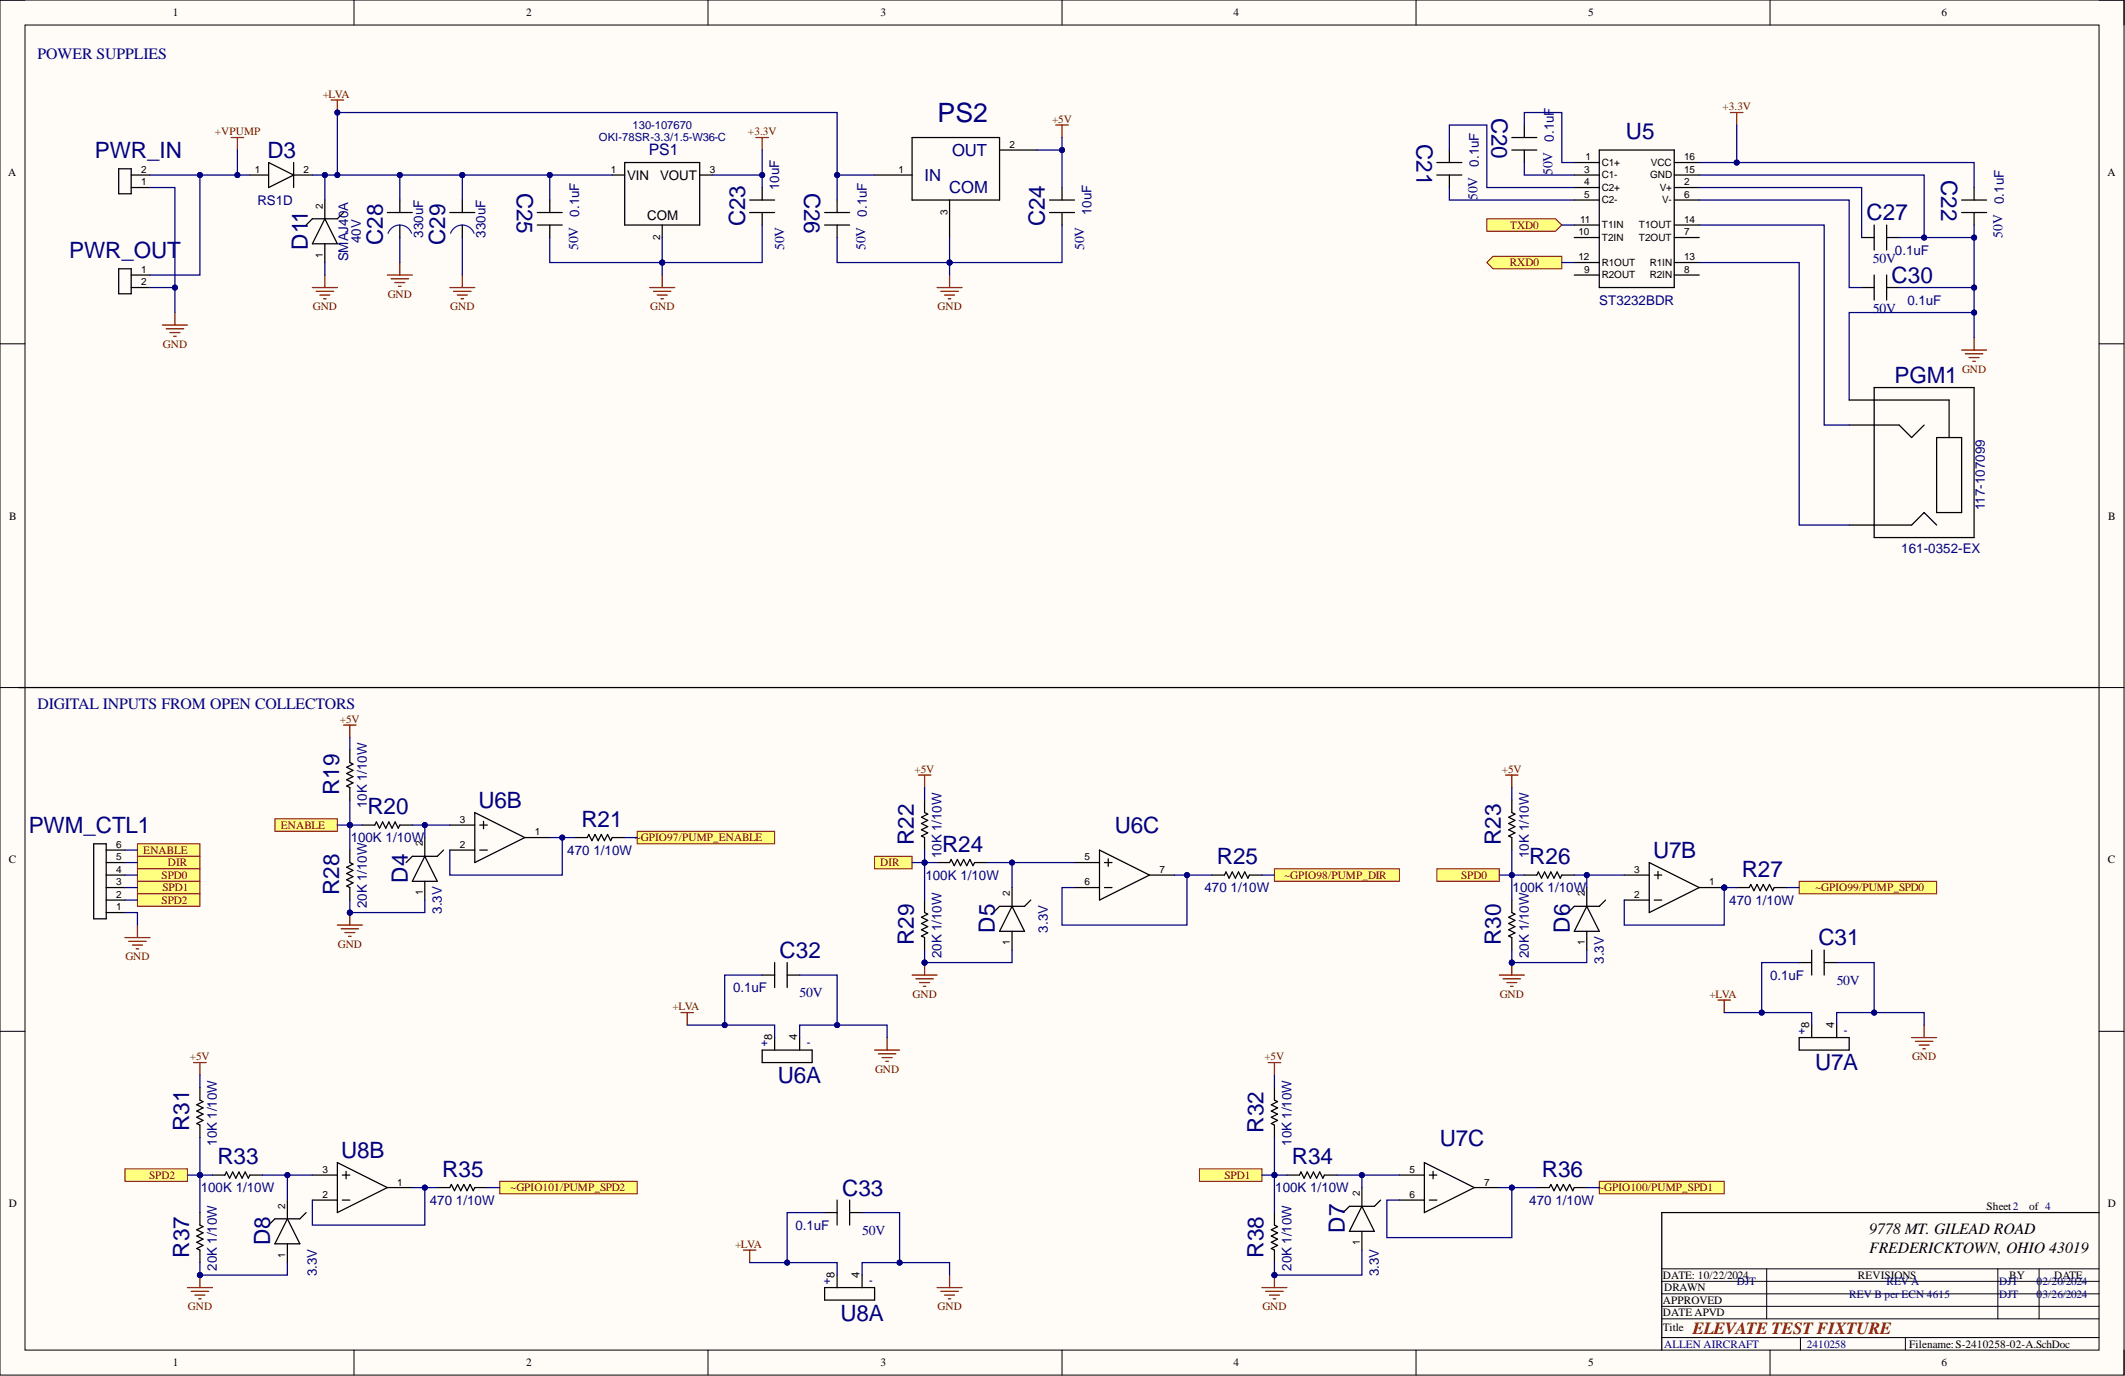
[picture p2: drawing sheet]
<svg xmlns="http://www.w3.org/2000/svg" width="431mm" height="279mm" viewBox="0 0 431 279" stroke-linecap="round" stroke-linejoin="round" font-family="sans-serif">
<defs><g id="words">
<text font-size="5.4" fill="#000080" x="190.3" y="24.7">PS2</text>
<g font-size="4.6" fill="#000080">
<text x="302.8" y="23.9" transform="rotate(90 302.8 23.9)">C20</text>
<text x="287.6" y="29.3" transform="rotate(90 287.6 29.3)">C21</text>
<text x="330.1" y="28.3">U5</text>
<text x="19.3" y="32.1">PWR_IN</text>
<text x="54.3" y="32.1">D3</text>
<text x="104.9" y="39.1" transform="rotate(90 104.9 39.1)">C25</text>
<text x="163.3" y="39.1" transform="rotate(90 163.3 39.1)">C26</text>
<text x="394.1" y="36.6" transform="rotate(90 394.1 36.6)">C22</text>
<text x="151.3" y="45.9" transform="rotate(-90 151.3 45.9)">C23</text>
<text x="212.2" y="45.9" transform="rotate(-90 212.2 45.9)">C24</text>
<text x="379" y="44.8">C27</text>
<text x="14" y="52.4">PWR_OUT</text>
<text x="62.5" y="50.7" transform="rotate(-90 62.5 50.7)">D11</text>
<text x="77.7" y="49.8" transform="rotate(-90 77.7 49.8)">C28</text>
<text x="90.4" y="49.8" transform="rotate(-90 90.4 49.8)">C29</text>
<text x="384.1" y="57.5">C30</text>
<text x="384.7" y="77.8">PGM1</text>
<text x="68.8" y="161.4" transform="rotate(-90 68.8 161.4)">R19</text>
<text x="74.6" y="165.3">R20</text>
<text x="97.2" y="164.1">U6B</text>
<text x="118" y="167.9">R21</text>
<text x="5.8" y="169.1">PWM_CTL1</text>
<text x="185.5" y="171.6" transform="rotate(-90 185.5 171.6)">R22</text>
<text x="191.3" y="172.9">R24</text>
<text x="226.4" y="169.1">U6C</text>
<text x="304.8" y="171.6" transform="rotate(-90 304.8 171.6)">R23</text>
<text x="82.8" y="179.2" transform="rotate(-90 82.8 179.2)">D4</text>
<text x="247.1" y="175.5">R25</text>
<text x="310.5" y="175.5">R26</text>
<text x="335.6" y="174.2">U7B</text>
<text x="353.6" y="178">R27</text>
<text x="68.8" y="181.7" transform="rotate(-90 68.8 181.7)">R28</text>
<text x="185.5" y="191.9" transform="rotate(-90 185.5 191.9)">R29</text>
<text x="202" y="189.4" transform="rotate(-90 202 189.4)">D5</text>
<text x="304.8" y="191.9" transform="rotate(-90 304.8 191.9)">R30</text>
<text x="318.7" y="189.4" transform="rotate(-90 318.7 189.4)">D6</text>
<text x="369.2" y="192">C31</text>
<text x="158.3" y="194.5">C32</text>
<text x="158" y="219.9">U6A</text>
<text x="368.5" y="217.4">U7A</text>
<text x="38.4" y="229.6" transform="rotate(-90 38.4 229.6)">R31</text>
<text x="256.6" y="230" transform="rotate(-90 256.6 230)">R32</text>
<text x="292.3" y="232.6">U7C</text>
<text x="44.1" y="236.4">R33</text>
<text x="69.3" y="235.1">U8B</text>
<text x="89.8" y="238.9">R35</text>
<text x="262.3" y="236.4">R34</text>
<text x="313" y="238.9">R36</text>
<text x="171" y="242.7">C33</text>
<text x="273" y="250.3" transform="rotate(-90 273 250.3)">D7</text>
<text x="38.4" y="255.4" transform="rotate(-90 38.4 255.4)">R37</text>
<text x="54.9" y="252.8" transform="rotate(-90 54.9 252.8)">D8</text>
<text x="256.6" y="255.4" transform="rotate(-90 256.6 255.4)">R38</text>
<text x="170.6" y="268.1">U8A</text>
</g>
<text font-size="3.5" fill="#800000" x="343.7" y="270.8">ELEVATE TEST FIXTURE</text>
<g font-size="3.4" fill="#000080">
<text x="193.3" y="31.6">OUT</text>
<text x="187.7" y="36.7">IN</text>
<text x="192.7" y="39.3">COM</text>
</g>
<g font-size="3.2" fill="#000080">
<text x="7.6" y="12">POWER SUPPLIES</text>
<text x="131.7" y="31.6">PS1</text>
<text x="7.6" y="144">DIGITAL INPUTS FROM OPEN COLLECTORS</text>
</g>
<g font-size="3.2">
<text x="379.5" y="250.6">9778 MT. GILEAD ROAD</text>
<text x="379.5" y="254.4">FREDERICKTOWN, OHIO 43019</text>
</g>
<g font-size="2.8" fill="#000080">
<text x="315.2" y="35.5" transform="rotate(-90 315.2 35.5)">50V</text>
<text x="300" y="40.6" transform="rotate(-90 300 40.6)">50V</text>
<text x="117.4" y="50.8" transform="rotate(-90 117.4 50.8)">50V</text>
<text x="159.2" y="50.8" transform="rotate(-90 159.2 50.8)">50V</text>
<text x="175.7" y="50.8" transform="rotate(-90 175.7 50.8)">50V</text>
<text x="220.1" y="50.8" transform="rotate(-90 220.1 50.8)">50V</text>
<text x="380.3" y="53.5">50V</text>
<text x="406.6" y="48.2" transform="rotate(-90 406.6 48.2)">50V</text>
<text x="380.3" y="63.6">50V</text>
<text x="162.4" y="202.5">50V</text>
<text x="372.9" y="199.9">50V</text>
<text x="175" y="250.7">50V</text>
</g>
<g font-size="2.7" fill="#000080">
<text x="315.5" y="28.8" transform="rotate(-90 315.5 28.8)">0.1uF</text>
<text x="300.3" y="33.8" transform="rotate(-90 300.3 33.8)">0.1uF</text>
<text x="52.3" y="41.5">RS1D</text>
<text x="158.2" y="38.6" transform="rotate(-90 158.2 38.6)">10uF</text>
<text x="406.8" y="41.5" transform="rotate(-90 406.8 41.5)">0.1uF</text>
<text x="117.6" y="44" transform="rotate(-90 117.6 44)">0.1uF</text>
<text x="176" y="44" transform="rotate(-90 176 44)">0.1uF</text>
<text x="221.6" y="43.7" transform="rotate(-90 221.6 43.7)">10uF</text>
<text x="70.7" y="53.1" transform="rotate(-90 70.7 53.1)">SMAJ40A</text>
<text x="73.2" y="49.4" transform="rotate(-90 73.2 49.4)">40V</text>
<text x="85.9" y="48.2" transform="rotate(-90 85.9 48.2)">330uF</text>
<text x="98.6" y="48.2" transform="rotate(-90 98.6 48.2)">330uF</text>
<text x="384.7" y="51.7">0.1uF</text>
<text x="324.7" y="61.9">ST3232BDR</text>
<text x="387.3" y="61.9">0.1uF</text>
<text x="403" y="103.7" transform="rotate(-90 403 103.7)">117-107099</text>
<text x="386" y="112.4">161-0352-EX</text>
<text x="74.5" y="164.1" transform="rotate(-90 74.5 164.1)">10K 1/10W</text>
<text x="71.2" y="171">100K 1/10W</text>
<text x="115.2" y="173.5">470 1/10W</text>
<text x="187.9" y="178.6">100K 1/10W</text>
<text x="191.2" y="174.3" transform="rotate(-90 191.2 174.3)">10K 1/10W</text>
<text x="310.4" y="174.3" transform="rotate(-90 310.4 174.3)">10K 1/10W</text>
<text x="74.5" y="184.5" transform="rotate(-90 74.5 184.5)">20K 1/10W</text>
<text x="89.7" y="185.6" transform="rotate(-90 89.7 185.6)">3.3V</text>
<text x="244.5" y="181.2">470 1/10W</text>
<text x="307.1" y="181.2">100K 1/10W</text>
<text x="351.1" y="183.7">470 1/10W</text>
<text x="212.8" y="189.4" transform="rotate(-90 212.8 189.4)">3.3V</text>
<text x="191.2" y="194.6" transform="rotate(-90 191.2 194.6)">20K 1/10W</text>
<text x="310.4" y="194.6" transform="rotate(-90 310.4 194.6)">20K 1/10W</text>
<text x="325.6" y="195.7" transform="rotate(-90 325.6 195.7)">3.3V</text>
<text x="148.8" y="201.5">0.1uF</text>
<text x="359.4" y="198.9">0.1uF</text>
<text x="44.1" y="232.7" transform="rotate(-90 44.1 232.7)">10K 1/10W</text>
<text x="262.2" y="232.7" transform="rotate(-90 262.2 232.7)">10K 1/10W</text>
<text x="40.8" y="242.1">100K 1/10W</text>
<text x="87.3" y="244.6">470 1/10W</text>
<text x="258.9" y="242.1">100K 1/10W</text>
<text x="310.5" y="244.6">470 1/10W</text>
<text x="161.5" y="249.7">0.1uF</text>
<text x="44.1" y="258.1" transform="rotate(-90 44.1 258.1)">20K 1/10W</text>
<text x="64.3" y="259.2" transform="rotate(-90 64.3 259.2)">3.3V</text>
<text x="262.2" y="258.1" transform="rotate(-90 262.2 258.1)">20K 1/10W</text>
<text x="280" y="259.2" transform="rotate(-90 280 259.2)">3.3V</text>
</g>
<g font-size="2.7">
<text x="127.3" y="36.5">VIN</text>
<text x="134" y="36.5">VOUT</text>
<text x="131.4" y="44.6">COM</text>
</g>
<g font-size="2.3">
<text x="35.1" y="3.3">1</text>
<text x="106.8" y="3.3">2</text>
<text x="178.8" y="3.3">3</text>
<text x="250.5" y="3.3">4</text>
<text x="322.4" y="3.3">5</text>
<text x="394.2" y="3.3">6</text>
<text x="1.7" y="35.7">A</text>
<text x="427.9" y="35.7">A</text>
<text x="1.9" y="105.5">B</text>
<text x="428" y="105.5">B</text>
<text x="1.8" y="175.3">C</text>
<text x="428" y="175.3">C</text>
<text x="367.3" y="208.7" transform="rotate(-90 367.3 208.7)">8</text>
<text x="372.4" y="208.7" transform="rotate(-90 372.4 208.7)">4</text>
<text x="156.8" y="211.2" transform="rotate(-90 156.8 211.2)">8</text>
<text x="161.8" y="211.2" transform="rotate(-90 161.8 211.2)">4</text>
<text x="1.8" y="245.1">D</text>
<text x="403.3" y="245.7">Sheet2</text>
<text x="412" y="245.7">of 4</text>
<text x="428" y="245.1">D</text>
<text x="169.5" y="259.4" transform="rotate(-90 169.5 259.4)">8</text>
<text x="174.5" y="259.4" transform="rotate(-90 174.5 259.4)">4</text>
<text x="337.6" y="259.7">DATE: 10/22/2024</text>
<text x="337.9" y="262.2">DRAWN</text>
<text x="377.2" y="259.7">REVISIONS</text>
<text x="407.9" y="259.7">BY</text>
<text x="417" y="259.7">DATE</text>
<text x="337.6" y="267.3">DATE APVD</text>
<text x="337.6" y="264.7">APPROVED</text>
<text x="337.6" y="270.3">Title</text>
<text x="387.6" y="273.6">Filename:S-2410258-02-A.SchDoc</text>
<text x="35.1" y="277.4">1</text>
<text x="106.8" y="277.4">2</text>
<text x="178.8" y="277.4">3</text>
<text x="250.5" y="277.4">4</text>
<text x="322.4" y="277.4">5</text>
<text x="394.2" y="277.4">6</text>
</g>
<g font-size="2.3" fill="#800000">
<text x="65.5" y="19.8">+LVA</text>
<text x="349.7" y="22.3">+3.3V</text>
<text x="43.6" y="27.4">+VPUMP</text>
<text x="151.9" y="27.4">+3.3V</text>
<text x="213.6" y="24.9">+5V</text>
<text x="306.6" y="46.5">TXD0</text>
<text x="306.5" y="54.1">RXD0</text>
<text x="63.5" y="63">GND</text>
<text x="78.7" y="60.4">GND</text>
<text x="91.4" y="63">GND</text>
<text x="132" y="63">GND</text>
<text x="190.3" y="63">GND</text>
<text x="33.1" y="70.6">GND</text>
<text x="398.4" y="75.6">GND</text>
<text x="69" y="146.7">+5V</text>
<text x="185.7" y="156.9">+5V</text>
<text x="304.9" y="156.9">+5V</text>
<text x="29.1" y="173.4">ENABLE</text>
<text x="57" y="168.3">ENABLE</text>
<text x="128.9" y="170.8">~GPIO97/PUMP_ENABLE</text>
<text x="32.8" y="178.4">SPD0</text>
<text x="34.1" y="175.9">DIR</text>
<text x="178.7" y="175.9">DIR</text>
<text x="260.7" y="178.4">~GPIO98/PUMP_DIR</text>
<text x="296.6" y="178.4">SPD0</text>
<text x="32.8" y="183.5">SPD2</text>
<text x="33" y="181">SPD1</text>
<text x="368.5" y="181">~GPIO99/PUMP_SPD0</text>
<text x="25.5" y="194.9">GND</text>
<text x="68.6" y="192.4">GND</text>
<text x="185.3" y="202.6">GND</text>
<text x="304.5" y="202.6">GND</text>
<text x="347.1" y="202.6">+LVA</text>
<text x="136.6" y="205.1">+LVA</text>
<text x="38.6" y="215.3">+5V</text>
<text x="256.7" y="215.3">+5V</text>
<text x="388.2" y="215.3">GND</text>
<text x="177.7" y="217.8">GND</text>
<text x="30.3" y="239.4">SPD2</text>
<text x="248.6" y="239.4">SPD1</text>
<text x="103.6" y="241.9">~GPIO101/PUMP_SPD2</text>
<text x="324.5" y="241.9">~GPIO100/PUMP_SPD1</text>
<text x="149.2" y="253.3">+LVA</text>
<text x="38.1" y="266">GND</text>
<text x="190.3" y="266">GND</text>
<text x="256.3" y="266">GND</text>
</g>
<g font-size="2.3" fill="#000080">
<text x="121.6" y="28.7">OKI-78SR-3.3/1.5-W36-C</text>
<text x="128.4" y="26.2">130-107670</text>
<text x="366.5" y="208.7" transform="rotate(-180 366.5 208.7)">+</text>
<text x="375.1" y="208.7" transform="rotate(-180 375.1 208.7)">-</text>
<text x="155.9" y="211.2" transform="rotate(-180 155.9 211.2)">+</text>
<text x="164.6" y="211.2" transform="rotate(-180 164.6 211.2)">-</text>
<text x="168.6" y="259.4" transform="rotate(-180 168.6 259.4)">+</text>
<text x="177.2" y="259.4" transform="rotate(-180 177.2 259.4)">-</text>
<text x="352.6" y="260.9">DJT</text>
<text x="375.4" y="263.5">REV B per ECN 4615</text>
<text x="383.1" y="260.9">REV A</text>
<text x="405.9" y="260.9">DJT</text>
<text x="405.9" y="263.5">DJT</text>
<text x="413.5" y="260.9">0</text>
<text x="413.5" y="263.5">0</text>
<text x="414.7" y="260.9">2/20/2024</text>
<text x="414.7" y="263.5">3/26/2024</text>
<text x="337.9" y="273.6">ALLEN AIRCRAFT</text>
<text x="366.8" y="273.6">2410258</text>
</g>
<g font-size="2">
<text x="28.7" y="35.1">2</text>
<text x="51.8" y="35.1">1</text>
<text x="61.6" y="35.1">2</text>
<text x="124" y="35.1">1</text>
<text x="144.1" y="35.1">3</text>
<text x="182.4" y="35.1">1</text>
<text x="205" y="30">2</text>
<text x="321.7" y="35.1">3</text>
<text x="321.9" y="32.6">1</text>
<text x="325.2" y="33.7">C1+</text>
<text x="335.2" y="33.7">VCC</text>
<text x="342" y="32.6">16</text>
<text x="342" y="35.1">15</text>
<text x="28.7" y="37.7">1</text>
<text x="321.7" y="37.7">4</text>
<text x="321.7" y="40.2">5</text>
<text x="325.2" y="38.8">C2+</text>
<text x="325.2" y="41.3">C2-</text>
<text x="325.2" y="36.2">C1-</text>
<text x="335" y="36.2">GND</text>
<text x="337" y="38.8">V+</text>
<text x="337.5" y="41.3">V-</text>
<text x="342" y="37.7">2</text>
<text x="342" y="40.2">6</text>
<text x="65.5" y="42.4" transform="rotate(-90 65.5 42.4)">2</text>
<text x="192.4" y="43.7" transform="rotate(-90 192.4 43.7)">3</text>
<text x="320.5" y="47.8">10</text>
<text x="320.8" y="45.3">11</text>
<text x="325.2" y="46.4">T1IN</text>
<text x="332.7" y="46.4">T1OUT</text>
<text x="342" y="45.3">14</text>
<text x="342" y="47.8">7</text>
<text x="65.5" y="52.3" transform="rotate(-90 65.5 52.3)">1</text>
<text x="134" y="48.7" transform="rotate(-90 134 48.7)">2</text>
<text x="320.5" y="52.9">12</text>
<text x="325.2" y="54">R1OUT</text>
<text x="325.2" y="48.9">T2IN</text>
<text x="332.7" y="48.9">T2OUT</text>
<text x="334.9" y="54">R1IN</text>
<text x="342" y="52.9">13</text>
<text x="28.7" y="55.4">1</text>
<text x="28.7" y="58">2</text>
<text x="321.7" y="55.4">9</text>
<text x="325.2" y="56.5">R2OUT</text>
<text x="334.9" y="56.5">R2IN</text>
<text x="342" y="55.4">8</text>
<text x="93.4" y="167.1">3</text>
<text x="23.6" y="172.2">6</text>
<text x="85.8" y="171.8" transform="rotate(-90 85.8 171.8)">2</text>
<text x="93.4" y="172.2">2</text>
<text x="108.6" y="169.6">1</text>
<text x="23.6" y="177.3">4</text>
<text x="23.6" y="174.7">5</text>
<text x="23.6" y="179.8">3</text>
<text x="220.2" y="179.8">6</text>
<text x="220.2" y="174.7">5</text>
<text x="235.4" y="177.3">7</text>
<text x="331.8" y="177.3">3</text>
<text x="347" y="179.8">1</text>
<text x="23.6" y="184.9">1</text>
<text x="23.6" y="182.3">2</text>
<text x="85.8" y="181.7" transform="rotate(-90 85.8 181.7)">1</text>
<text x="205.1" y="182" transform="rotate(-90 205.1 182)">2</text>
<text x="321.7" y="182" transform="rotate(-90 321.7 182)">2</text>
<text x="331.8" y="182.3">2</text>
<text x="205.1" y="191.9" transform="rotate(-90 205.1 191.9)">1</text>
<text x="321.7" y="191.9" transform="rotate(-90 321.7 191.9)">1</text>
<text x="65.4" y="238.2">3</text>
<text x="286.1" y="238.2">5</text>
<text x="57.9" y="245.5" transform="rotate(-90 57.9 245.5)">2</text>
<text x="65.4" y="243.3">2</text>
<text x="80.7" y="240.7">1</text>
<text x="276.1" y="242.9" transform="rotate(-90 276.1 242.9)">2</text>
<text x="286.1" y="243.3">6</text>
<text x="301.4" y="240.7">7</text>
<text x="57.9" y="255.4" transform="rotate(-90 57.9 255.4)">1</text>
<text x="276.1" y="252.8" transform="rotate(-90 276.1 252.8)">1</text>
</g>
</g></defs>
<path d="M0 0h431.3v279.2h-431.3z" fill-rule="evenodd" fill="#fffcf8"/>
<path d="M0 0h431.3v279.2h-431.3z" fill="none" stroke="#000" stroke-width=".2"/>
<path d="M5.1 5.1h421.1v269h-421.1z" fill-rule="evenodd" fill="#fffcf8"/>
<g fill="none" stroke="#000" stroke-width=".2">
<path d="M0 0h5.1M5.1 5.1h421.1v269h-421.1zM71.9 0v5.1M143.8 0v5.1M215.6 0v5.1M287.5 0v5.1M359.4 0v5.1M426.2 0h5.1v5.1M0 69.8h5.1M426.2 69.8h5.1M0 139.6h5.1M426.2 139.6h5.1"/>
<path d="M0 209.4h5.1M426.2 209.4h5.1M337.4 257.6h88.8M358.7 257.6v10.2M405.6 257.6v10.2M414 257.6v10.2M71.9 274.1v5.1M143.8 274.1v5.1M215.6 274.1v5.1M287.5 274.1v5.1M337.4 271.6h88.8M337.4 260.2h88.8"/>
<path d="M337.4 262.7h88.8M337.4 267.8h88.8M337.4 265.3h88.8M359.4 274.1v5.1M365.5 271.6v2.5M386.9 271.6v2.5M431.3 274.1v5.1"/>
</g>
<g fill="none" stroke="#000" stroke-width=".25">
<path d="M50.7 35.5h3.8M54.5 33l5.1 2.5-5.1 2.6zM59.6 33v5.1M59.6 35.5h3.8M154.7 38.1v2.5M215.6 38.1v2.5M319.6 35.5h5.1M319.6 38.1h5.1M319.6 33h5.1M324.7 30.5h15.2v27.9h-15.2zM339.9 35.5h5.1M339.9 38.1h5.1"/>
<path d="M339.9 33h5.1M109.1 43.2h5.1M109.1 45.7h5.1M111.6 40.6v2.6M111.6 45.7v2.5M152.2 43.2h5.1M152.2 40.6h5.1M154.7 43.2v2.5M167.4 43.2h5.1M167.4 45.7h5.1M170 40.6v2.6M170 45.7v2.5"/>
<path d="M213.1 43.2h5.1M213.1 40.6h5.1M215.6 43.2v2.5M319.6 40.6h5.1M319.6 45.7h5.1M319.6 55.8h5.1M319.6 53.3h5.1M319.6 48.2h5.1M339.9 40.6h5.1M339.9 45.7h5.1M339.9 55.8h5.1M339.9 53.3h5.1"/>
<path d="M339.9 48.2h5.1M426.2 246.2h-88.8v27.9"/>
</g>
<g fill="none" stroke="#800000" stroke-width=".25">
<path d="M351.3 22.9h2.6M352.6 22.9v2.5M78.6 55.8h5.1M79.4 56.6h3.6M80.2 57.4h2M80.9 58.1h.5M81.2 53.3v2.5M131.9 58.4h5.1M132.7 59.1h3.5M133.4 59.9h2.1M134.4 55.8v2.6M190.3 58.4h5"/>
<path d="M191 59.1h3.6M191.8 59.9h2M192.8 55.8v2.6M134.2 60.7h.5M192.5 60.7h.5"/>
</g>
<path d="M301.9 44.4h13.9l1.3 1.3-1.3 1.3h-13.9z" fill-rule="evenodd" fill="#ffff80"/>
<path d="M301.9 44.4h13.9l1.3 1.3-1.3 1.3h-13.9z" fill="none" stroke="#800000" stroke-width=".2"/>
<path d="M303.1 52h14v2.6h-14l-1.2-1.3z" fill-rule="evenodd" fill="#ffff80"/>
<path d="M303.1 52h14v2.6h-14l-1.2-1.3z" fill="none" stroke="#800000" stroke-width=".2"/>
<path d="M67.2 20.3h2.6M68.5 20.3v2.6M398.3 71.1h5M399 71.8h3.6M399.8 72.6h2M400.6 73.4h.5M400.8 68.5v2.6" fill="none" stroke="#800000" stroke-width=".25"/>
<path d="M380.5 78.7h20.3v30.5h-20.3zM375.4 86.3h10.2l2.5 2.5 2.6-2.5M375.4 81.2h20.3v7.6M393.2 88.8h5.1v15.3h-5.1zM375.4 106.6h12.7l2.6-2.5 2.5 2.5" fill="none" stroke="#000" stroke-width=".25"/>
<circle cx="68.5" cy="22.9" r=".51" fill="#000080"/>
<circle cx="68.5" cy="22.9" r=".51" fill="none" stroke="#000080" stroke-width=".2"/>
<path d="M33 66h5.1M33.7 66.8h3.6M34.5 67.5h2M35.3 68.3h.5M35.5 63.5v2.5M25.4 190.4h5M26.1 191.1h3.6M26.9 191.9h2M27.7 192.7h.5M27.9 187.8v2.6" fill="none" stroke="#800000" stroke-width=".25"/>
<g fill="none" stroke="#000" stroke-width=".25">
<path d="M291.7 35.5h5.1M291.7 33h5.1M294.3 30.5v2.5M294.3 35.5v2.6M307 30.5h5M307 27.9h5M309.5 25.4v2.5M309.5 30.5v2.5M400.8 38.1v2.5M378 48.2h2.5M378 58.4h2.5M380.5 45.7v5.1"/>
<path d="M380.5 55.8v5.1M383.1 45.7v5.1M383.1 55.8v5.1M383.1 48.2h2.5M383.1 58.4h2.5M398.3 43.2h5M398.3 40.6h5M400.8 43.2v2.5M19 171.3h2.6v15.3h-2.6zM21.6 177.7h3.8M21.6 175.1h3.8M21.6 172.6h3.8"/>
<path d="M21.6 185.3h3.8M21.6 182.8h3.8M21.6 180.2h3.8"/>
</g>
<path d="M27.9 171.3h12.7v2.6h-12.7z" fill-rule="evenodd" fill="#ffff80"/>
<path d="M27.9 171.3h12.7v2.6h-12.7z" fill="none" stroke="#800000" stroke-width=".2"/>
<path d="M27.9 173.9h12.7v2.5h-12.7z" fill-rule="evenodd" fill="#ffff80"/>
<path d="M27.9 173.9h12.7v2.5h-12.7z" fill="none" stroke="#800000" stroke-width=".2"/>
<path d="M27.9 176.4h12.7v2.6h-12.7z" fill-rule="evenodd" fill="#ffff80"/>
<path d="M27.9 176.4h12.7v2.6h-12.7z" fill="none" stroke="#800000" stroke-width=".2"/>
<path d="M27.9 179h12.7v2.5h-12.7z" fill-rule="evenodd" fill="#ffff80"/>
<path d="M27.9 179h12.7v2.5h-12.7z" fill="none" stroke="#800000" stroke-width=".2"/>
<path d="M27.9 181.5h12.7v2.5h-12.7z" fill-rule="evenodd" fill="#ffff80"/>
<path d="M27.9 181.5h12.7v2.5h-12.7z" fill="none" stroke="#800000" stroke-width=".2"/>
<path d="M69.8 147.2h2.5M71 147.2v2.6M186.5 157.4h2.5M187.7 157.4v2.5M39.3 215.8h2.6M40.6 215.8v2.5" fill="none" stroke="#800000" stroke-width=".25"/>
<path d="M71 152.3v2.5l.7 .4-1.3 .6 1.3 .6-1.3 .7 1.3 .6-1.3 .6 1.3 .7-1.3 .6 .6 .3v2.6M187.7 162.5v2.5l.7 .3-1.3 .6 1.3 .7-1.3 .6 1.3 .6-1.3 .7 1.3 .6-1.3 .7 .6 .3v2.5M40.6 220.8v2.6l.6 .3-1.2 .6 1.2 .7-1.2 .6 1.2 .6-1.2 .7 1.2 .6-1.2 .6 .6 .4v2.5" fill="none" stroke="#000" stroke-width=".25"/>
<path d="M55.8 166.3h12.7v2.5h-12.7z" fill-rule="evenodd" fill="#ffff80"/>
<path d="M55.8 166.3h12.7v2.5h-12.7z" fill="none" stroke="#800000" stroke-width=".2"/>
<path d="M68.5 187.8h5.1M69.3 188.6h3.5M70 189.4h2M70.8 190.1h.5M71 185.3v2.5" fill="none" stroke="#800000" stroke-width=".25"/>
<circle cx="71" cy="185.3" r=".51" fill="#000080"/>
<circle cx="71" cy="185.3" r=".51" fill="none" stroke="#000080" stroke-width=".2"/>
<path d="M71 172.6v2.5l.7 .4-1.3 .6 1.3 .6-1.3 .7 1.3 .6-1.3 .6 1.3 .7-1.3 .6 .6 .3v2.6M187.7 182.8v2.5l.7 .3-1.3 .7 1.3 .6-1.3 .6 1.3 .7-1.3 .6 1.3 .6-1.3 .7 .6 .3v2.5M40.6 246.2v2.6l.6 .3-1.2 .6 1.2 .6-1.2 .7 1.2 .6-1.2 .6 1.2 .7-1.2 .6 .6 .3v2.6" fill="none" stroke="#000" stroke-width=".25"/>
<path d="M177.6 173.9h7.6v2.5h-7.6z" fill-rule="evenodd" fill="#ffff80"/>
<path d="M177.6 173.9h7.6v2.5h-7.6z" fill="none" stroke="#800000" stroke-width=".2"/>
<path d="M25.4 237.3h12.7v2.6h-12.7z" fill-rule="evenodd" fill="#ffff80"/>
<path d="M25.4 237.3h12.7v2.6h-12.7z" fill="none" stroke="#800000" stroke-width=".2"/>
<path d="M185.2 198h5.1M185.9 198.8h3.6M186.7 199.5h2M187.7 195.5v2.5M187.5 200.3h.5" fill="none" stroke="#800000" stroke-width=".25"/>
<circle cx="187.7" cy="195.5" r=".51" fill="#000080"/>
<circle cx="187.7" cy="195.5" r=".51" fill="none" stroke="#000080" stroke-width=".2"/>
<path d="M40.6 258.9v2.5M38.1 261.4h5M38.8 262.2h3.6M39.6 263h2M40.3 263.7h.5" fill="none" stroke="#800000" stroke-width=".25"/>
<circle cx="40.6" cy="258.9" r=".51" fill="#000080"/>
<circle cx="40.6" cy="258.9" r=".51" fill="none" stroke="#000080" stroke-width=".2"/>
<g fill="none" stroke="#000" stroke-width=".25">
<path d="M91.3 172.6h5.1M91.3 167.5h5.1M96.4 165l10.1 5.1-10.1 5zM97.4 172.6h1.5M97.4 167.5h1.5M98.2 166.8v1.5M106.5 170.1h5.1M116.7 170.1h2.5l.3-.7 .7 1.3 .6-1.3 .6 1.3 .7-1.3 .6 1.3 .7-1.3 .6 1.3 .3-.6h2.5M218.2 175.1h5M223.2 172.6l10.2 5.1-10.2 5.1zM224.3 175.1h1.5M225 174.4v1.5"/>
<path d="M233.4 177.7h5.1M154.7 198h2.6M157.3 195.5v5M159.8 195.5v5M159.8 198h2.6M218.2 180.2h5M224.3 180.2h1.5M154.7 213.2h10.2v2.6h-10.2zM157.3 210.7v2.5M162.4 210.7v2.5"/>
</g>
<path d="M138.3 205.6h2.5M139.5 205.6v2.5M177.6 213.2h5M178.3 214h3.6M179.1 214.7h2M179.9 215.5h.5M180.1 210.7v2.5" fill="none" stroke="#800000" stroke-width=".25"/>
<path d="M129.4 168.8h27.9v2.5h-27.9z" fill-rule="evenodd" fill="#ffff80"/>
<path d="M129.4 168.8h27.9v2.5h-27.9z" fill="none" stroke="#800000" stroke-width=".2"/>
<path d="M246.1 177.7h2.5l.3-.6 .7 1.2 .6-1.2 .6 1.2 .7-1.2 .6 1.2 .6-1.2 .7 1.2 .3-.6h2.5" fill="none" stroke="#000" stroke-width=".25"/>
<path d="M258.8 176.4h25.3v2.6h-25.3z" fill-rule="evenodd" fill="#ffff80"/>
<path d="M258.8 176.4h25.3v2.6h-25.3z" fill="none" stroke="#800000" stroke-width=".2"/>
<path d="M307 162.5v2.5l.6 .3-1.3 .6 1.3 .7-1.3 .6 1.3 .6-1.3 .7 1.3 .6-1.3 .7 .7 .3v2.5M258.8 220.8v2.6l.6 .3-1.3 .6 1.3 .7-1.3 .6 1.3 .6-1.3 .7 1.3 .6-1.3 .6 .7 .4v2.5" fill="none" stroke="#000" stroke-width=".25"/>
<path d="M304.4 198h5.1M305.2 198.8h3.5M305.9 199.5h2.1M307 195.5v2.5M257.5 215.8h2.5M258.8 215.8v2.5M306.7 200.3h.5" fill="none" stroke="#800000" stroke-width=".25"/>
<circle cx="307" cy="195.5" r=".51" fill="#000080"/>
<circle cx="307" cy="195.5" r=".51" fill="none" stroke="#000080" stroke-width=".2"/>
<path d="M307 182.8v2.5l.6 .3-1.3 .7 1.3 .6-1.3 .6 1.3 .7-1.3 .6 1.3 .6-1.3 .7 .7 .3v2.5M258.8 246.2v2.6l.6 .3-1.3 .6 1.3 .6-1.3 .7 1.3 .6-1.3 .6 1.3 .7-1.3 .6 .7 .3v2.6" fill="none" stroke="#000" stroke-width=".25"/>
<path d="M258.8 258.9v2.5M256.2 261.4h5.1M257 262.2h3.5M257.7 263h2.1M258.5 263.7h.5" fill="none" stroke="#800000" stroke-width=".25"/>
<circle cx="258.8" cy="258.9" r=".51" fill="#000080"/>
<circle cx="258.8" cy="258.9" r=".51" fill="none" stroke="#000080" stroke-width=".2"/>
<path d="M365.3 210.7h10.1v2.5h-10.1zM367.8 208.1v2.6M372.9 208.1v2.6" fill="none" stroke="#000" stroke-width=".25"/>
<circle cx="350.1" cy="180.2" r=".51" fill="#000080"/>
<circle cx="350.1" cy="180.2" r=".51" fill="none" stroke="#000080" stroke-width=".2"/>
<path d="M334.9 175.1l10.1 5.1-10.1 5.1zM335.9 177.7h1.5M336.6 176.9v1.5M335.9 182.8h1.5M345 180.2h5.1" fill="none" stroke="#000" stroke-width=".25"/>
<circle cx="350.1" cy="180.2" r=".51" fill="#000080"/>
<circle cx="350.1" cy="180.2" r=".51" fill="none" stroke="#000080" stroke-width=".2"/>
<g fill="none" stroke="#000" stroke-width=".25">
<path d="M329.8 177.7h5.1M329.8 182.8h5.1M352.6 180.2h2.5l.4-.6 .6 1.3 .6-1.3 .7 1.3 .6-1.3 .6 1.3 .7-1.3 .6 1.3 .3-.7h2.6M365.3 195.5h2.5M367.8 192.9v5.1M370.4 192.9v5.1M370.4 195.5h2.5M284.1 238.6h5.1M289.2 236.1l10.1 5-10.1 5.1zM290.2 238.6h1.5M291 237.8v1.6M284.1 243.7h5.1"/>
<path d="M290.2 243.7h1.5M299.3 241.1h5.1"/>
</g>
<path d="M348.8 203.1h2.5M350.1 203.1v2.5M388.1 210.7h5.1M388.9 211.4h3.5M389.6 212.2h2.1M390.4 213h.5M390.7 208.1v2.6" fill="none" stroke="#800000" stroke-width=".25"/>
<path d="M365.3 179h27.9v2.5h-27.9z" fill-rule="evenodd" fill="#ffff80"/>
<path d="M365.3 179h27.9v2.5h-27.9z" fill="none" stroke="#800000" stroke-width=".2"/>
<path d="M312 241.1h2.6l.3-.6 .6 1.3 .6-1.3 .7 1.3 .6-1.3 .6 1.3 .7-1.3 .6 1.3 .3-.7h2.6" fill="none" stroke="#000" stroke-width=".25"/>
<path d="M324.7 239.9h25.4v2.5h-25.4z" fill-rule="evenodd" fill="#ffff80"/>
<path d="M324.7 239.9h25.4v2.5h-25.4z" fill="none" stroke="#800000" stroke-width=".2"/>
<path d="M291.7 176.4h12.7v2.6h-12.7z" fill-rule="evenodd" fill="#ffff80"/>
<path d="M291.7 176.4h12.7v2.6h-12.7z" fill="none" stroke="#800000" stroke-width=".2"/>
<path d="M243.5 237.3h12.7v2.6h-12.7z" fill-rule="evenodd" fill="#ffff80"/>
<path d="M243.5 237.3h12.7v2.6h-12.7z" fill="none" stroke="#800000" stroke-width=".2"/>
<path d="M305.7 157.4h2.5M307 157.4v2.5M150.9 253.8h2.6M152.2 253.8v2.6M192.8 258.9v2.5M190.3 261.4h5M191 262.2h3.6M191.8 263h2M192.5 263.7h.5" fill="none" stroke="#800000" stroke-width=".25"/>
<g fill="none" stroke="#000" stroke-width=".25">
<path d="M63.4 238.6h5.1M68.5 236.1l10.1 5-10.1 5.1zM69.5 238.6h1.5M70.3 237.8v1.6M63.4 243.7h5.1M69.5 243.7h1.5M78.6 241.1h5.1M88.8 241.1h2.5l.3-.6 .7 1.3 .6-1.3 .6 1.3 .7-1.3 .6 1.3 .6-1.3 .7 1.3 .3-.7h2.5M167.4 246.2h2.6M170 243.7v5.1M170 258.9v2.5M172.5 243.7v5.1"/>
<path d="M172.5 246.2h2.5M175 258.9v2.5M167.4 261.4h10.2v2.6h-10.2z"/>
</g>
<path d="M101.5 239.9h27.9v2.5h-27.9z" fill-rule="evenodd" fill="#ffff80"/>
<path d="M101.5 239.9h27.9v2.5h-27.9z" fill="none" stroke="#800000" stroke-width=".2"/>
<g fill="none" stroke="#000" stroke-width=".25">
<path d="M24.1 34.3h2.5v5h-2.5zM26.6 35.5h3.8M26.6 38.1h3.8M124.3 35.5h2.5M126.8 33h15.3v12.7h-15.3zM142.1 35.5h2.5M177.6 35.5h7.6M185.2 27.9h17.7v12.7h-17.7zM202.9 30.5h7.7M24.1 54.6h2.5v5.1h-2.5zM26.6 55.8h3.8M26.6 58.4h3.8"/>
<path d="M66 44.4l2.5 5.1h-5.1zM66 40.6v3.8M66 49.5v3.8M69.8 43.2l-1.3 1.2h-5.1l-1.2 1.3M78.6 43.2h5.1M81.2 40.6v2.6M81.2 45.7v2.5M91.3 43.2h5.1M93.9 40.6v2.6M93.9 45.7v2.5M134.4 45.7v2.5M192.8 40.6v7.6"/>
<path d="M3.8 139.6h422.4M73.6 167.5h2.5l.3-.6 .7 1.3 .6-1.3 .6 1.3 .7-1.3 .6 1.3 .6-1.3 .7 1.3 .3-.7h2.5M86.3 173.9l2.5 5.1h-5.1zM86.3 170.1v3.8M86.3 179v3.8M90.1 172.6l-1.3 1.3h-5.1l-1.3 1.2M190.3 175.1h2.5l.3-.6 .6 1.3 .7-1.3 .6 1.3 .6-1.3 .7 1.3 .6-1.3 .7 1.3 .3-.7h2.5M309.5 177.7h2.5l.3-.6 .7 1.2 .6-1.2 .6 1.2 .7-1.2 .6 1.2 .6-1.2 .7 1.2 .3-.6h2.5M205.5 184l2.5 5.1h-5.1zM205.5 180.2v3.8M205.5 189.1v3.8M209.3 182.8l-1.3 1.2h-5.1l-1.2 1.3"/>
<path d="M322.2 184l2.5 5.1h-5.1zM322.2 180.2v3.8M322.2 189.1v3.8M326 182.8l-1.3 1.2h-5.1l-1.2 1.3M43.1 238.6h2.6l.3-.6 .6 1.2 .6-1.2 .7 1.2 .6-1.2 .7 1.2 .6-1.2 .6 1.2 .3-.6h2.6M261.3 238.6h2.5l.3-.6 .7 1.2 .6-1.2 .6 1.2 .7-1.2 .6 1.2 .6-1.2 .7 1.2 .3-.6h2.5M58.3 247.5l2.6 5.1h-5.1zM58.3 243.7v3.8M58.3 252.6v3.8M62.2 246.2l-1.3 1.3h-5.1l-1.3 1.3M276.5 244.9l2.5 5.1h-5zM276.5 241.1v3.8"/>
<path d="M276.5 250v3.8M280.3 243.7l-1.3 1.2h-5l-1.3 1.3"/>
</g>
<g fill="none" stroke="#800000" stroke-width=".25">
<path d="M46.9 27.9h2.6M48.2 27.9v2.6M153.5 27.9h2.5M154.7 27.9v2.6M214.4 25.4h2.5M215.6 25.4v2.5M63.4 58.4h5.1M64.2 59.1h3.5M64.9 59.9h2.1M66 55.8v2.6M91.3 58.4h5.1M92.1 59.1h3.5"/>
<path d="M92.8 59.9h2.1M93.9 55.8v2.6M65.7 60.7h.5M93.6 60.7h.5"/>
</g>
<path d="M78.8 47.4a2.54 2.54 0 0 1 2.4-1.7 2.54 2.54 0 0 1 2.4 1.7M91.5 47.4a2.54 2.54 0 0 1 2.4-1.7 2.54 2.54 0 0 1 2.3 1.7" fill="none" stroke="#00f" stroke-width=".25"/>
<path d="M154.7 30.5v5" fill="none" stroke="#000080" stroke-width=".25"/>
<circle cx="154.7" cy="35.5" r=".51" fill="#000080"/>
<circle cx="154.7" cy="35.5" r=".51" fill="none" stroke="#000080" stroke-width=".2"/>
<path d="M144.6 35.5h10.1v2.6" fill="none" stroke="#000080" stroke-width=".25"/>
<circle cx="154.7" cy="35.5" r=".51" fill="#000080"/>
<circle cx="154.7" cy="35.5" r=".51" fill="none" stroke="#000080" stroke-width=".2"/>
<path d="M177.6 35.5h-7.6v5.1" fill="none" stroke="#000080" stroke-width=".25"/>
<circle cx="170" cy="35.5" r=".51" fill="#000080"/>
<circle cx="170" cy="35.5" r=".51" fill="none" stroke="#000080" stroke-width=".2"/>
<path d="M124.3 35.5h-12.7v5.1" fill="none" stroke="#000080" stroke-width=".25"/>
<circle cx="111.6" cy="35.5" r=".51" fill="#000080"/>
<circle cx="111.6" cy="35.5" r=".51" fill="none" stroke="#000080" stroke-width=".2"/>
<path d="M215.6 45.7v7.6h-45.6v-5.1" fill="none" stroke="#000080" stroke-width=".25"/>
<circle cx="192.8" cy="53.3" r=".51" fill="#000080"/>
<circle cx="192.8" cy="53.3" r=".51" fill="none" stroke="#000080" stroke-width=".2"/>
<path d="M154.7 45.7v7.6h-43.1v-5.1" fill="none" stroke="#000080" stroke-width=".25"/>
<circle cx="134.4" cy="53.3" r=".51" fill="#000080"/>
<circle cx="134.4" cy="53.3" r=".51" fill="none" stroke="#000080" stroke-width=".2"/>
<path d="M134.4 48.2v5.1" fill="none" stroke="#000080" stroke-width=".25"/>
<circle cx="134.4" cy="53.3" r=".51" fill="#000080"/>
<circle cx="134.4" cy="53.3" r=".51" fill="none" stroke="#000080" stroke-width=".2"/>
<path d="M81.2 48.2v5.1M192.8 48.2v5.1" fill="none" stroke="#000080" stroke-width=".25"/>
<circle cx="192.8" cy="53.3" r=".51" fill="#000080"/>
<circle cx="192.8" cy="53.3" r=".51" fill="none" stroke="#000080" stroke-width=".2"/>
<path d="M134.4 53.3v2.5" fill="none" stroke="#000080" stroke-width=".25"/>
<circle cx="134.4" cy="53.3" r=".51" fill="#000080"/>
<circle cx="134.4" cy="53.3" r=".51" fill="none" stroke="#000080" stroke-width=".2"/>
<path d="M192.8 53.3v2.5" fill="none" stroke="#000080" stroke-width=".25"/>
<circle cx="192.8" cy="53.3" r=".51" fill="#000080"/>
<circle cx="192.8" cy="53.3" r=".51" fill="none" stroke="#000080" stroke-width=".2"/>
<path d="M309.5 25.4v-2.5h7.6v10.1h2.5M352.6 33h48.2v5.1" fill="none" stroke="#000080" stroke-width=".25"/>
<circle cx="352.6" cy="33" r=".51" fill="#000080"/>
<circle cx="352.6" cy="33" r=".51" fill="none" stroke="#000080" stroke-width=".2"/>
<path d="M352.6 25.4v7.6h-7.6" fill="none" stroke="#000080" stroke-width=".25"/>
<circle cx="352.6" cy="33" r=".51" fill="#000080"/>
<circle cx="352.6" cy="33" r=".51" fill="none" stroke="#000080" stroke-width=".2"/>
<path d="M294.3 30.5v-5.1h7.6v12.7h17.7M294.3 38.1v2.5h25.3M309.5 33v2.5h10.1M317.1 45.7h2.5M400.8 45.7v22.8" fill="none" stroke="#000080" stroke-width=".25"/>
<circle cx="400.8" cy="48.2" r=".51" fill="#000080"/>
<circle cx="400.8" cy="48.2" r=".51" fill="none" stroke="#000080" stroke-width=".2"/>
<circle cx="400.8" cy="58.4" r=".51" fill="#000080"/>
<circle cx="400.8" cy="58.4" r=".51" fill="none" stroke="#000080" stroke-width=".2"/>
<circle cx="400.8" cy="63.5" r=".51" fill="#000080"/>
<circle cx="400.8" cy="63.5" r=".51" fill="none" stroke="#000080" stroke-width=".2"/>
<path d="M345 38.1h33v10.1M385.6 48.2h15.2" fill="none" stroke="#000080" stroke-width=".25"/>
<circle cx="390.7" cy="48.2" r=".51" fill="#000080"/>
<circle cx="390.7" cy="48.2" r=".51" fill="none" stroke="#000080" stroke-width=".2"/>
<circle cx="400.8" cy="48.2" r=".51" fill="#000080"/>
<circle cx="400.8" cy="48.2" r=".51" fill="none" stroke="#000080" stroke-width=".2"/>
<path d="M345 35.5h45.7v12.7" fill="none" stroke="#000080" stroke-width=".25"/>
<circle cx="390.7" cy="48.2" r=".51" fill="#000080"/>
<circle cx="390.7" cy="48.2" r=".51" fill="none" stroke="#000080" stroke-width=".2"/>
<path d="M317.1 53.3h2.5M385.6 58.4h15.2" fill="none" stroke="#000080" stroke-width=".25"/>
<circle cx="400.8" cy="58.4" r=".51" fill="#000080"/>
<circle cx="400.8" cy="58.4" r=".51" fill="none" stroke="#000080" stroke-width=".2"/>
<path d="M345 40.6h30.4v17.8h2.6M400.8 63.5h-25.4v17.7" fill="none" stroke="#000080" stroke-width=".25"/>
<circle cx="400.8" cy="63.5" r=".51" fill="#000080"/>
<circle cx="400.8" cy="63.5" r=".51" fill="none" stroke="#000080" stroke-width=".2"/>
<path d="M30.4 58.4h5.1M345 45.7h25.4v40.6h5M345 53.3h20.3v53.3h10.1" fill="none" stroke="#000080" stroke-width=".25"/>
<circle cx="35.5" cy="58.4" r=".51" fill="#000080"/>
<circle cx="35.5" cy="58.4" r=".51" fill="none" stroke="#000080" stroke-width=".2"/>
<path d="M40.6 35.5h10.1" fill="none" stroke="#000080" stroke-width=".25"/>
<circle cx="40.6" cy="35.5" r=".51" fill="#000080"/>
<circle cx="40.6" cy="35.5" r=".51" fill="none" stroke="#000080" stroke-width=".2"/>
<circle cx="48.2" cy="35.5" r=".51" fill="#000080"/>
<circle cx="48.2" cy="35.5" r=".51" fill="none" stroke="#000080" stroke-width=".2"/>
<path d="M71 149.8v2.5M25.4 177.7h2.5M25.4 175.1h2.5M25.4 172.6h2.5M25.4 185.3h2.5v2.5M25.4 182.8h2.5M25.4 180.2h2.5M71 182.8v2.5" fill="none" stroke="#000080" stroke-width=".25"/>
<circle cx="71" cy="185.3" r=".51" fill="#000080"/>
<circle cx="71" cy="185.3" r=".51" fill="none" stroke="#000080" stroke-width=".2"/>
<path d="M187.7 192.9v2.6" fill="none" stroke="#000080" stroke-width=".25"/>
<circle cx="187.7" cy="195.5" r=".51" fill="#000080"/>
<circle cx="187.7" cy="195.5" r=".51" fill="none" stroke="#000080" stroke-width=".2"/>
<path d="M187.7 159.9v2.6M40.6 218.3v2.5M40.6 256.4v2.5" fill="none" stroke="#000080" stroke-width=".25"/>
<circle cx="40.6" cy="258.9" r=".51" fill="#000080"/>
<circle cx="40.6" cy="258.9" r=".51" fill="none" stroke="#000080" stroke-width=".2"/>
<path d="M38.1 238.6h2.5v7.6" fill="none" stroke="#000080" stroke-width=".25"/>
<circle cx="40.6" cy="238.6" r=".51" fill="#000080"/>
<circle cx="40.6" cy="238.6" r=".51" fill="none" stroke="#000080" stroke-width=".2"/>
<path d="M40.6 231v7.6" fill="none" stroke="#000080" stroke-width=".25"/>
<circle cx="40.6" cy="238.6" r=".51" fill="#000080"/>
<circle cx="40.6" cy="238.6" r=".51" fill="none" stroke="#000080" stroke-width=".2"/>
<path d="M111.6 170.1h2.6v7.6h-22.9v-5.1" fill="none" stroke="#000080" stroke-width=".25"/>
<circle cx="114.2" cy="170.1" r=".51" fill="#000080"/>
<circle cx="114.2" cy="170.1" r=".51" fill="none" stroke="#000080" stroke-width=".2"/>
<path d="M114.2 170.1h2.5M126.8 170.1h2.6" fill="none" stroke="#000080" stroke-width=".25"/>
<circle cx="114.2" cy="170.1" r=".51" fill="#000080"/>
<circle cx="114.2" cy="170.1" r=".51" fill="none" stroke="#000080" stroke-width=".2"/>
<path d="M154.7 198h-7.6v10.1" fill="none" stroke="#000080" stroke-width=".25"/>
<circle cx="147.1" cy="208.1" r=".51" fill="#000080"/>
<circle cx="147.1" cy="208.1" r=".51" fill="none" stroke="#000080" stroke-width=".2"/>
<path d="M162.4 198h7.6v10.1" fill="none" stroke="#000080" stroke-width=".25"/>
<circle cx="170" cy="208.1" r=".51" fill="#000080"/>
<circle cx="170" cy="208.1" r=".51" fill="none" stroke="#000080" stroke-width=".2"/>
<path d="M238.5 177.7h2.5v10.1h-25.4v-7.6h2.6" fill="none" stroke="#000080" stroke-width=".25"/>
<circle cx="241" cy="177.7" r=".51" fill="#000080"/>
<circle cx="241" cy="177.7" r=".51" fill="none" stroke="#000080" stroke-width=".2"/>
<path d="M241 177.7h5.1" fill="none" stroke="#000080" stroke-width=".25"/>
<circle cx="241" cy="177.7" r=".51" fill="#000080"/>
<circle cx="241" cy="177.7" r=".51" fill="none" stroke="#000080" stroke-width=".2"/>
<path d="M307 159.9v2.6M256.2 177.7h2.6M307 172.6v5.1h-2.6" fill="none" stroke="#000080" stroke-width=".25"/>
<circle cx="307" cy="177.7" r=".51" fill="#000080"/>
<circle cx="307" cy="177.7" r=".51" fill="none" stroke="#000080" stroke-width=".2"/>
<path d="M307 192.9v2.6" fill="none" stroke="#000080" stroke-width=".25"/>
<circle cx="307" cy="195.5" r=".51" fill="#000080"/>
<circle cx="307" cy="195.5" r=".51" fill="none" stroke="#000080" stroke-width=".2"/>
<path d="M256.2 238.6h2.6" fill="none" stroke="#000080" stroke-width=".25"/>
<circle cx="258.8" cy="238.6" r=".51" fill="#000080"/>
<circle cx="258.8" cy="238.6" r=".51" fill="none" stroke="#000080" stroke-width=".2"/>
<path d="M258.8 256.4v2.5" fill="none" stroke="#000080" stroke-width=".25"/>
<circle cx="258.8" cy="258.9" r=".51" fill="#000080"/>
<circle cx="258.8" cy="258.9" r=".51" fill="none" stroke="#000080" stroke-width=".2"/>
<path d="M350.1 180.2v7.6h-20.3v-5M258.8 218.3v2.5" fill="none" stroke="#000080" stroke-width=".25"/>
<circle cx="350.1" cy="180.2" r=".51" fill="#000080"/>
<circle cx="350.1" cy="180.2" r=".51" fill="none" stroke="#000080" stroke-width=".2"/>
<path d="M350.1 180.2h2.5M362.8 180.2h2.5" fill="none" stroke="#000080" stroke-width=".25"/>
<circle cx="350.1" cy="180.2" r=".51" fill="#000080"/>
<circle cx="350.1" cy="180.2" r=".51" fill="none" stroke="#000080" stroke-width=".2"/>
<path d="M365.3 195.5h-7.6v10.1" fill="none" stroke="#000080" stroke-width=".25"/>
<circle cx="357.7" cy="205.6" r=".51" fill="#000080"/>
<circle cx="357.7" cy="205.6" r=".51" fill="none" stroke="#000080" stroke-width=".2"/>
<path d="M372.9 195.5h7.6v10.1" fill="none" stroke="#000080" stroke-width=".25"/>
<circle cx="380.5" cy="205.6" r=".51" fill="#000080"/>
<circle cx="380.5" cy="205.6" r=".51" fill="none" stroke="#000080" stroke-width=".2"/>
<path d="M304.4 241.1h2.6v10.2h-25.4v-7.6h2.5" fill="none" stroke="#000080" stroke-width=".25"/>
<circle cx="307" cy="241.1" r=".51" fill="#000080"/>
<circle cx="307" cy="241.1" r=".51" fill="none" stroke="#000080" stroke-width=".2"/>
<path d="M307 241.1h5" fill="none" stroke="#000080" stroke-width=".25"/>
<circle cx="307" cy="241.1" r=".51" fill="#000080"/>
<circle cx="307" cy="241.1" r=".51" fill="none" stroke="#000080" stroke-width=".2"/>
<path d="M83.7 241.1h2.6v7.7h-22.9v-5.1M322.2 241.1h2.5" fill="none" stroke="#000080" stroke-width=".25"/>
<circle cx="86.3" cy="241.1" r=".51" fill="#000080"/>
<circle cx="86.3" cy="241.1" r=".51" fill="none" stroke="#000080" stroke-width=".2"/>
<path d="M86.3 241.1h2.5M98.9 241.1h2.6" fill="none" stroke="#000080" stroke-width=".25"/>
<circle cx="86.3" cy="241.1" r=".51" fill="#000080"/>
<circle cx="86.3" cy="241.1" r=".51" fill="none" stroke="#000080" stroke-width=".2"/>
<path d="M167.4 246.2h-7.6v10.2" fill="none" stroke="#000080" stroke-width=".25"/>
<circle cx="159.8" cy="256.4" r=".51" fill="#000080"/>
<circle cx="159.8" cy="256.4" r=".51" fill="none" stroke="#000080" stroke-width=".2"/>
<path d="M175 246.2h7.6v10.2" fill="none" stroke="#000080" stroke-width=".25"/>
<circle cx="182.6" cy="256.4" r=".51" fill="#000080"/>
<circle cx="182.6" cy="256.4" r=".51" fill="none" stroke="#000080" stroke-width=".2"/>
<path d="M205.5 192.9v2.6h-17.8" fill="none" stroke="#000080" stroke-width=".25"/>
<circle cx="187.7" cy="195.5" r=".51" fill="#000080"/>
<circle cx="187.7" cy="195.5" r=".51" fill="none" stroke="#000080" stroke-width=".2"/>
<path d="M205.5 175.1v5.1" fill="none" stroke="#000080" stroke-width=".25"/>
<circle cx="205.5" cy="175.1" r=".51" fill="#000080"/>
<circle cx="205.5" cy="175.1" r=".51" fill="none" stroke="#000080" stroke-width=".2"/>
<path d="M86.3 182.8v2.5h-15.3" fill="none" stroke="#000080" stroke-width=".25"/>
<circle cx="71" cy="185.3" r=".51" fill="#000080"/>
<circle cx="71" cy="185.3" r=".51" fill="none" stroke="#000080" stroke-width=".2"/>
<path d="M322.2 192.9v2.6h-15.2" fill="none" stroke="#000080" stroke-width=".25"/>
<circle cx="307" cy="195.5" r=".51" fill="#000080"/>
<circle cx="307" cy="195.5" r=".51" fill="none" stroke="#000080" stroke-width=".2"/>
<path d="M276.5 253.8v5.1h-17.7" fill="none" stroke="#000080" stroke-width=".25"/>
<circle cx="258.8" cy="258.9" r=".51" fill="#000080"/>
<circle cx="258.8" cy="258.9" r=".51" fill="none" stroke="#000080" stroke-width=".2"/>
<path d="M58.3 256.4v2.5h-17.7" fill="none" stroke="#000080" stroke-width=".25"/>
<circle cx="40.6" cy="258.9" r=".51" fill="#000080"/>
<circle cx="40.6" cy="258.9" r=".51" fill="none" stroke="#000080" stroke-width=".2"/>
<path d="M48.2 30.5v5" fill="none" stroke="#000080" stroke-width=".25"/>
<circle cx="48.2" cy="35.5" r=".51" fill="#000080"/>
<circle cx="48.2" cy="35.5" r=".51" fill="none" stroke="#000080" stroke-width=".2"/>
<path d="M91.3 167.5h-5v2.6" fill="none" stroke="#000080" stroke-width=".25"/>
<circle cx="86.3" cy="167.5" r=".51" fill="#000080"/>
<circle cx="86.3" cy="167.5" r=".51" fill="none" stroke="#000080" stroke-width=".2"/>
<path d="M68.5 167.5h5.1" fill="none" stroke="#000080" stroke-width=".25"/>
<circle cx="71" cy="167.5" r=".51" fill="#000080"/>
<circle cx="71" cy="167.5" r=".51" fill="none" stroke="#000080" stroke-width=".2"/>
<path d="M71 167.5v5.1" fill="none" stroke="#000080" stroke-width=".25"/>
<circle cx="71" cy="167.5" r=".51" fill="#000080"/>
<circle cx="71" cy="167.5" r=".51" fill="none" stroke="#000080" stroke-width=".2"/>
<path d="M71 162.5v5" fill="none" stroke="#000080" stroke-width=".25"/>
<circle cx="71" cy="167.5" r=".51" fill="#000080"/>
<circle cx="71" cy="167.5" r=".51" fill="none" stroke="#000080" stroke-width=".2"/>
<path d="M83.7 167.5h2.6" fill="none" stroke="#000080" stroke-width=".25"/>
<circle cx="86.3" cy="167.5" r=".51" fill="#000080"/>
<circle cx="86.3" cy="167.5" r=".51" fill="none" stroke="#000080" stroke-width=".2"/>
<path d="M187.7 175.1v7.7" fill="none" stroke="#000080" stroke-width=".25"/>
<circle cx="187.7" cy="175.1" r=".51" fill="#000080"/>
<circle cx="187.7" cy="175.1" r=".51" fill="none" stroke="#000080" stroke-width=".2"/>
<path d="M187.7 172.6v2.5" fill="none" stroke="#000080" stroke-width=".25"/>
<circle cx="187.7" cy="175.1" r=".51" fill="#000080"/>
<circle cx="187.7" cy="175.1" r=".51" fill="none" stroke="#000080" stroke-width=".2"/>
<path d="M309.5 177.7h-2.5v5.1" fill="none" stroke="#000080" stroke-width=".25"/>
<circle cx="307" cy="177.7" r=".51" fill="#000080"/>
<circle cx="307" cy="177.7" r=".51" fill="none" stroke="#000080" stroke-width=".2"/>
<path d="M319.6 177.7h2.6v2.5" fill="none" stroke="#000080" stroke-width=".25"/>
<circle cx="322.2" cy="177.7" r=".51" fill="#000080"/>
<circle cx="322.2" cy="177.7" r=".51" fill="none" stroke="#000080" stroke-width=".2"/>
<path d="M322.2 177.7h7.6" fill="none" stroke="#000080" stroke-width=".25"/>
<circle cx="322.2" cy="177.7" r=".51" fill="#000080"/>
<circle cx="322.2" cy="177.7" r=".51" fill="none" stroke="#000080" stroke-width=".2"/>
<path d="M276.5 238.6v2.5" fill="none" stroke="#000080" stroke-width=".25"/>
<circle cx="276.5" cy="238.6" r=".51" fill="#000080"/>
<circle cx="276.5" cy="238.6" r=".51" fill="none" stroke="#000080" stroke-width=".2"/>
<path d="M258.8 238.6h2.5" fill="none" stroke="#000080" stroke-width=".25"/>
<circle cx="258.8" cy="238.6" r=".51" fill="#000080"/>
<circle cx="258.8" cy="238.6" r=".51" fill="none" stroke="#000080" stroke-width=".2"/>
<path d="M58.3 238.6v5.1" fill="none" stroke="#000080" stroke-width=".25"/>
<circle cx="58.3" cy="238.6" r=".51" fill="#000080"/>
<circle cx="58.3" cy="238.6" r=".51" fill="none" stroke="#000080" stroke-width=".2"/>
<path d="M40.6 238.6h2.5" fill="none" stroke="#000080" stroke-width=".25"/>
<circle cx="40.6" cy="238.6" r=".51" fill="#000080"/>
<circle cx="40.6" cy="238.6" r=".51" fill="none" stroke="#000080" stroke-width=".2"/>
<path d="M271.4 238.6h12.7" fill="none" stroke="#000080" stroke-width=".25"/>
<circle cx="276.5" cy="238.6" r=".51" fill="#000080"/>
<circle cx="276.5" cy="238.6" r=".51" fill="none" stroke="#000080" stroke-width=".2"/>
<path d="M258.8 231v15.2" fill="none" stroke="#000080" stroke-width=".25"/>
<circle cx="258.8" cy="238.6" r=".51" fill="#000080"/>
<circle cx="258.8" cy="238.6" r=".51" fill="none" stroke="#000080" stroke-width=".2"/>
<path d="M185.2 175.1h5.1" fill="none" stroke="#000080" stroke-width=".25"/>
<circle cx="187.7" cy="175.1" r=".51" fill="#000080"/>
<circle cx="187.7" cy="175.1" r=".51" fill="none" stroke="#000080" stroke-width=".2"/>
<path d="M93.9 48.2v7.6M139.5 208.1h17.8v2.6" fill="none" stroke="#000080" stroke-width=".25"/>
<circle cx="147.1" cy="208.1" r=".51" fill="#000080"/>
<circle cx="147.1" cy="208.1" r=".51" fill="none" stroke="#000080" stroke-width=".2"/>
<path d="M200.4 175.1h17.8" fill="none" stroke="#000080" stroke-width=".25"/>
<circle cx="205.5" cy="175.1" r=".51" fill="#000080"/>
<circle cx="205.5" cy="175.1" r=".51" fill="none" stroke="#000080" stroke-width=".2"/>
<path d="M350.1 205.6h17.7v2.5" fill="none" stroke="#000080" stroke-width=".25"/>
<circle cx="357.7" cy="205.6" r=".51" fill="#000080"/>
<circle cx="357.7" cy="205.6" r=".51" fill="none" stroke="#000080" stroke-width=".2"/>
<path d="M162.4 210.7v-2.6h17.7v2.6" fill="none" stroke="#000080" stroke-width=".25"/>
<circle cx="170" cy="208.1" r=".51" fill="#000080"/>
<circle cx="170" cy="208.1" r=".51" fill="none" stroke="#000080" stroke-width=".2"/>
<path d="M372.9 208.1v-2.5h17.8v2.5" fill="none" stroke="#000080" stroke-width=".25"/>
<circle cx="380.5" cy="205.6" r=".51" fill="#000080"/>
<circle cx="380.5" cy="205.6" r=".51" fill="none" stroke="#000080" stroke-width=".2"/>
<path d="M53.3 238.6h10.1" fill="none" stroke="#000080" stroke-width=".25"/>
<circle cx="58.3" cy="238.6" r=".51" fill="#000080"/>
<circle cx="58.3" cy="238.6" r=".51" fill="none" stroke="#000080" stroke-width=".2"/>
<path d="M152.2 256.4h17.8v2.5" fill="none" stroke="#000080" stroke-width=".25"/>
<circle cx="159.8" cy="256.4" r=".51" fill="#000080"/>
<circle cx="159.8" cy="256.4" r=".51" fill="none" stroke="#000080" stroke-width=".2"/>
<path d="M175 258.9v-2.5h17.8v2.5" fill="none" stroke="#000080" stroke-width=".25"/>
<circle cx="182.6" cy="256.4" r=".51" fill="#000080"/>
<circle cx="182.6" cy="256.4" r=".51" fill="none" stroke="#000080" stroke-width=".2"/>
<path d="M93.9 35.5v5.1" fill="none" stroke="#000080" stroke-width=".25"/>
<circle cx="93.9" cy="35.5" r=".51" fill="#000080"/>
<circle cx="93.9" cy="35.5" r=".51" fill="none" stroke="#000080" stroke-width=".2"/>
<path d="M63.4 35.5h30.5" fill="none" stroke="#000080" stroke-width=".25"/>
<circle cx="66" cy="35.5" r=".51" fill="#000080"/>
<circle cx="66" cy="35.5" r=".51" fill="none" stroke="#000080" stroke-width=".2"/>
<circle cx="68.5" cy="35.5" r=".51" fill="#000080"/>
<circle cx="68.5" cy="35.5" r=".51" fill="none" stroke="#000080" stroke-width=".2"/>
<circle cx="81.2" cy="35.5" r=".51" fill="#000080"/>
<circle cx="81.2" cy="35.5" r=".51" fill="none" stroke="#000080" stroke-width=".2"/>
<circle cx="93.9" cy="35.5" r=".51" fill="#000080"/>
<circle cx="93.9" cy="35.5" r=".51" fill="none" stroke="#000080" stroke-width=".2"/>
<path d="M93.9 35.5h17.7" fill="none" stroke="#000080" stroke-width=".25"/>
<circle cx="111.6" cy="35.5" r=".51" fill="#000080"/>
<circle cx="111.6" cy="35.5" r=".51" fill="none" stroke="#000080" stroke-width=".2"/>
<circle cx="93.9" cy="35.5" r=".51" fill="#000080"/>
<circle cx="93.9" cy="35.5" r=".51" fill="none" stroke="#000080" stroke-width=".2"/>
<path d="M81.2 35.5v5.1" fill="none" stroke="#000080" stroke-width=".25"/>
<circle cx="81.2" cy="35.5" r=".51" fill="#000080"/>
<circle cx="81.2" cy="35.5" r=".51" fill="none" stroke="#000080" stroke-width=".2"/>
<path d="M68.5 35.5v-12.6h101.5v12.6" fill="none" stroke="#000080" stroke-width=".25"/>
<circle cx="68.5" cy="35.5" r=".51" fill="#000080"/>
<circle cx="68.5" cy="35.5" r=".51" fill="none" stroke="#000080" stroke-width=".2"/>
<circle cx="68.5" cy="22.9" r=".51" fill="#000080"/>
<circle cx="68.5" cy="22.9" r=".51" fill="none" stroke="#000080" stroke-width=".2"/>
<circle cx="170" cy="35.5" r=".51" fill="#000080"/>
<circle cx="170" cy="35.5" r=".51" fill="none" stroke="#000080" stroke-width=".2"/>
<path d="M66 35.5v5.1" fill="none" stroke="#000080" stroke-width=".25"/>
<circle cx="66" cy="35.5" r=".51" fill="#000080"/>
<circle cx="66" cy="35.5" r=".51" fill="none" stroke="#000080" stroke-width=".2"/>
<path d="M210.6 30.5h5M66 53.3v2.5" fill="none" stroke="#000080" stroke-width=".25"/>
<circle cx="215.6" cy="30.5" r=".51" fill="#000080"/>
<circle cx="215.6" cy="30.5" r=".51" fill="none" stroke="#000080" stroke-width=".2"/>
<path d="M215.6 27.9v10.2" fill="none" stroke="#000080" stroke-width=".25"/>
<circle cx="215.6" cy="30.5" r=".51" fill="#000080"/>
<circle cx="215.6" cy="30.5" r=".51" fill="none" stroke="#000080" stroke-width=".2"/>
<path d="M30.4 35.5h10.2v20.3h-10.2" fill="none" stroke="#000080" stroke-width=".25"/>
<circle cx="40.6" cy="35.5" r=".51" fill="#000080"/>
<circle cx="40.6" cy="35.5" r=".51" fill="none" stroke="#000080" stroke-width=".2"/>
<path d="M30.4 38.1h5.1v25.4" fill="none" stroke="#000080" stroke-width=".25"/>
<circle cx="35.5" cy="58.4" r=".51" fill="#000080"/>
<circle cx="35.5" cy="58.4" r=".51" fill="none" stroke="#000080" stroke-width=".2"/>
<use href="#words"/>
</svg>
